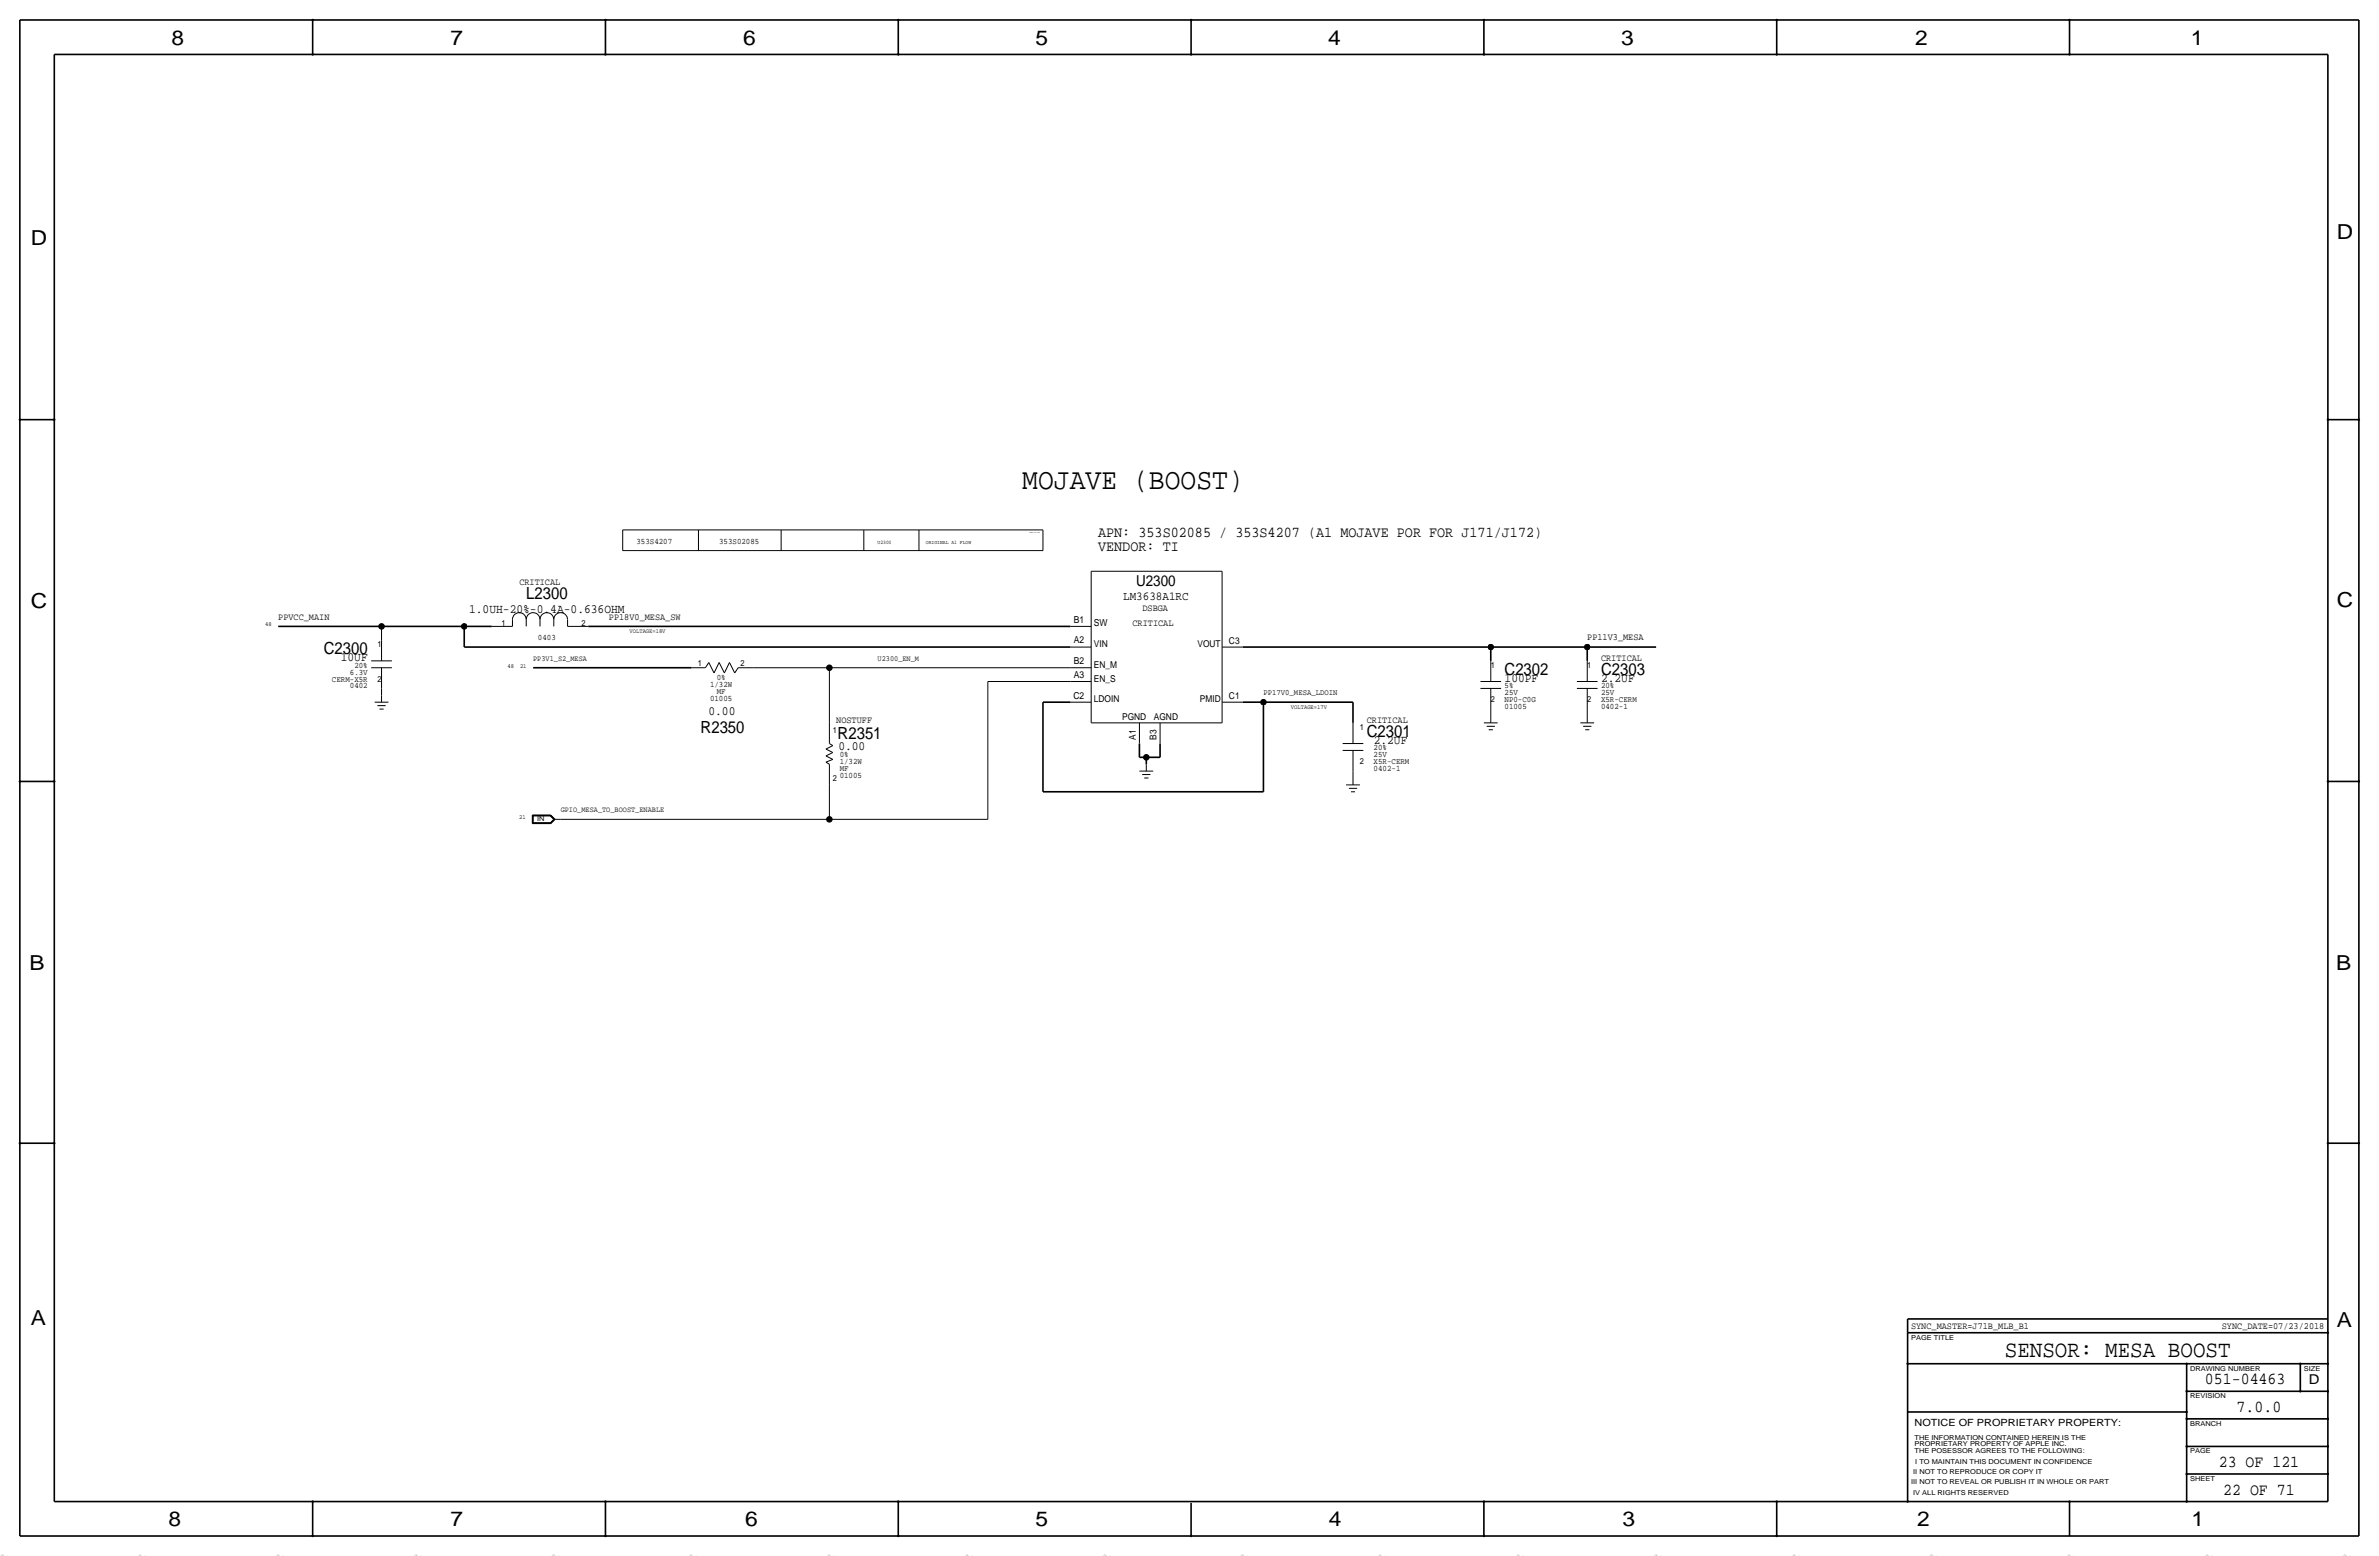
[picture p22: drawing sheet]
<svg xmlns="http://www.w3.org/2000/svg" width="877mm" height="574mm" viewBox="0 0 877 574" stroke-linecap="round" stroke-linejoin="round" font-family="sans-serif">
<defs><g id="words">
<text font-size="10.9" x="376.9" y="180.1">MOJAVE (BOOST)</text>
<text font-size="8.6" x="739.1" y="500.1">SENSOR: MESA BOOST</text>
<g font-size="7.6">
<text x="63.2" y="16.5">8</text>
<text x="166.1" y="16.5">7</text>
<text x="274" y="16.5">6</text>
<text x="381.7" y="16.5">5</text>
<text x="489.7" y="16.5">4</text>
<text x="597.6" y="16.5">3</text>
<text x="706.1" y="16.5">2</text>
<text x="807.7" y="16.5">1</text>
<text x="861.5" y="88.1">D</text>
<text x="11.4" y="90.4">D</text>
<text x="11.4" y="224.3">C</text>
<text x="861.5" y="223.8">C</text>
<text x="10.9" y="357.6">B</text>
<text x="861.3" y="357.4">B</text>
<text x="11.4" y="488.4">A</text>
<text x="861.5" y="489.2">A</text>
<text x="62.2" y="562.6">8</text>
<text x="166.1" y="562.6">7</text>
<text x="274.8" y="562.6">6</text>
<text x="381.7" y="562.6">5</text>
<text x="489.9" y="562.6">4</text>
<text x="598.1" y="562.6">3</text>
<text x="706.8" y="562.6">2</text>
<text x="807.9" y="562.6">1</text>
</g>
<g font-size="6.2">
<text x="194" y="220.7">L2300</text>
<text x="119.4" y="241">C2300</text>
<text x="554.7" y="248.7">C2302</text>
<text x="590.2" y="248.7">C2303</text>
<text x="258.3" y="270.3">R2350</text>
<text x="308.8" y="272.5">R2351</text>
<text x="503.9" y="271.5">C2301</text>
<text x="812.9" y="510.3">051-04463</text>
<text x="824.6" y="520.4">7.0.0</text>
<text x="818" y="540.8">23 OF 121</text>
<text x="819.6" y="550.9">22 OF 71</text>
</g>
<g font-size="5.6">
<text x="404.8" y="197.9">APN: 353S02085 / 353S4207 (A1 MOJAVE POR FOR J171/J172)</text>
<text x="404.8" y="202.9">VENDOR: TI</text>
<text x="418.9" y="216.2">U2300</text>
</g>
<text font-size="5" x="851.2" y="510.3">D</text>
<g font-size="4.7">
<text x="172.9" y="225.8">1.0UH-20%-0.4A-0.636OHM</text>
<text x="125.6" y="243.6">10UF</text>
<text x="554.7" y="251.2">100PF</text>
<text x="590.2" y="251.2">2.2UF</text>
<text x="261.2" y="263.7">0.00</text>
<text x="506.4" y="274.1">2.2UF</text>
<text x="309.1" y="276.4">0.00</text>
</g>
<text font-size="4.5" x="414.1" y="221">LM3638A1RC</text>
<text font-size="3.7" x="705.8" y="525.5">NOTICE OF PROPRIETARY PROPERTY:</text>
<g font-size="3.5">
<text x="191.5" y="215.6">CRITICAL</text>
<text x="421.2" y="225">DSBGA</text>
<text x="102.6" y="228.3">PPVCC_MAIN</text>
<text x="224.5" y="228.3">PP18V0_MESA_SW</text>
<text x="395.9" y="229.6">B1</text>
<text x="403.3" y="230.9">SW</text>
<text x="417.5" y="230.9">CRITICAL</text>
<text x="395.9" y="237.2">A2</text>
<text x="403.3" y="238.5">VIN</text>
<text x="441.5" y="238.5">VOUT</text>
<text x="453.1" y="237.2">C3</text>
<text x="585.2" y="236">PP11V3_MESA</text>
<text x="395.9" y="244.8">B2</text>
<text x="590.2" y="243.6">CRITICAL</text>
<text x="395.9" y="249.9">A3</text>
<text x="403.3" y="246.1">EN_M</text>
<text x="403.3" y="251.2">EN_S</text>
<text x="395.7" y="257.5">C2</text>
<text x="453.1" y="257.6">C1</text>
<text x="403.3" y="258.8">LDOIN</text>
<text x="442.3" y="258.8">PMID</text>
<text x="308.3" y="266.4">NOSTUFF</text>
<text x="413.7" y="265.4">PGND</text>
<text x="425.4" y="265.4">AGND</text>
<text x="503.9" y="266.4">CRITICAL</text>
<text x="418.8" y="272.8" transform="rotate(-90 418.8 272.8)">A1</text>
<text x="426.4" y="272.8" transform="rotate(-90 426.4 272.8)">B3</text>
<text x="704.5" y="490">SYNC_MASTER=J71B_MLB_B1</text>
<text x="819.1" y="490">SYNC_DATE=07/23/2018</text>
</g>
<g font-size="3.1">
<text x="234.6" y="200.4">353S4207</text>
<text x="265.1" y="200.4">353S02085</text>
<text x="184.9" y="230.9">1</text>
<text x="214.3" y="230.9">2</text>
<text x="139.1" y="238.5">1</text>
<text x="198.3" y="236">0403</text>
<text x="257.2" y="245.4">1</text>
<text x="273" y="245.4">2</text>
<text x="122.4" y="251.2">CERM-X5R</text>
<text x="129" y="248.7">6.3V</text>
<text x="130.6" y="246.1">20%</text>
<text x="139.1" y="251.2">2</text>
<text x="264.2" y="250.7">0%</text>
<text x="549.6" y="246.1">1</text>
<text x="585.2" y="246.1">1</text>
<text x="129" y="253.7">0402</text>
<text x="261.8" y="253.2">1/32W</text>
<text x="264.2" y="255.8">MF</text>
<text x="554.7" y="256.3">25V</text>
<text x="554.7" y="253.7">5%</text>
<text x="590.2" y="256.3">25V</text>
<text x="590.2" y="253.7">20%</text>
<text x="261.8" y="258.3">01005</text>
<text x="549.6" y="258.8">2</text>
<text x="554.7" y="258.8">NP0-C0G</text>
<text x="554.7" y="261.4">01005</text>
<text x="585.2" y="258.8">2</text>
<text x="590.2" y="261.4">0402-1</text>
<text x="590.2" y="258.8">X5R-CERM</text>
<text x="501.3" y="269">1</text>
<text x="307" y="270.3">1</text>
<text x="309.6" y="281.7">1/32W</text>
<text x="309.6" y="279.1">0%</text>
<text x="501.3" y="281.7">2</text>
<text x="506.4" y="281.7">X5R-CERM</text>
<text x="506.4" y="276.6">20%</text>
<text x="506.4" y="279.1">25V</text>
<text x="309.6" y="286.8">01005</text>
<text x="309.6" y="284.2">MF</text>
<text x="506.4" y="284.2">0402-1</text>
<text x="307" y="288">2</text>
</g>
<text font-size="3" x="465.8" y="256.3">PP17V0_MESA_LDOIN</text>
<g font-size="2.9">
<text x="196.5" y="243.6">PP3V1_S2_MESA</text>
<text x="323.5" y="243.6">U2300_EN_M</text>
<text x="206.7" y="299.5">GPIO_MESA_TO_BOOST_ENABLE</text>
</g>
<g font-size="2.8" fill="#b6b6b4">
<text x="0" y="573.5" transform="rotate(45 0 573.5)">=</text>
<text x="101.6" y="573.5" transform="rotate(45 101.6 573.5)">=</text>
<text x="152.4" y="573.5" transform="rotate(45 152.4 573.5)">=</text>
<text x="203.2" y="573.5" transform="rotate(45 203.2 573.5)">=</text>
<text x="355.6" y="573.5" transform="rotate(45 355.6 573.5)">=</text>
<text x="406.4" y="573.5" transform="rotate(45 406.4 573.5)">=</text>
<text x="457.2" y="573.5" transform="rotate(45 457.2 573.5)">=</text>
<text x="609.6" y="573.5" transform="rotate(45 609.6 573.5)">=</text>
<text x="660.4" y="573.5" transform="rotate(45 660.4 573.5)">=</text>
<text x="711.2" y="573.5" transform="rotate(45 711.2 573.5)">=</text>
<text x="863.6" y="573.5" transform="rotate(45 863.6 573.5)">=</text>
</g>
<g font-size="2.5">
<text x="198.1" y="302.8">IN</text>
<text x="704.5" y="493.8">PAGE TITLE</text>
<text x="807.4" y="505.2">DRAWING NUMBER</text>
<text x="849.3" y="505.2">SIZE</text>
<text x="807.4" y="515.4">REVISION</text>
<text x="807.4" y="525.5">BRANCH</text>
<text x="705.8" y="533.1">PROPRIETARY PROPERTY OF APPLE INC.</text>
<text x="705.8" y="530.6">THE INFORMATION CONTAINED HEREIN IS THE</text>
<text x="705.8" y="535.7">THE POSESSOR AGREES TO THE FOLLOWING:</text>
<text x="706.1" y="539.5">I TO MAINTAIN THIS DOCUMENT IN CONFIDENCE</text>
<text x="807.4" y="535.7">PAGE</text>
<text x="705.3" y="543.3">II NOT TO REPRODUCE OR COPY IT</text>
<text x="807.4" y="545.8">SHEET</text>
<text x="704.5" y="547.1">III NOT TO REVEAL OR PUBLISH IT IN WHOLE OR PART</text>
<text x="705.3" y="550.9">IV ALL RIGHTS RESERVED</text>
</g>
<g font-size="2.3">
<text x="97.7" y="230.9">48</text>
<text x="232.1" y="233.4">VOLTAGE=18V</text>
<text x="187.1" y="246.1">48</text>
<text x="191.7" y="246.1">21</text>
<text x="475.9" y="261.4">VOLTAGE=17V</text>
<text x="191.4" y="302">21</text>
</g>
<g font-size="2">
<text x="323.5" y="200.4">U2300</text>
<text x="341.3" y="200.4">ORIGINAL A1 FLOW</text>
</g>
<text font-size=".4" x="379.4" y="196.6">TABLE_ALT_ITEM</text>
</g></defs>
<g fill="none" stroke="#000" stroke-width=".6" stroke-linecap="butt">
<path d="M7.3 7.4v558.8zM7.3 7.4h862.3zM115.3 7.4v12.7zM223.2 7.4v12.7zM331.2 7.4v12.7zM439.1 7.4v12.7zM547.1 7.4v12.7zM655 7.4v12.7zM763 7.4v12.7zM869.6 7.4v558.8zM20 20.1v533.4zM20 20.1h838.2z"/>
<path d="M858.2 20.1v533.4zM7.3 154.7h12.7zM858.2 154.7h11.4zM102.6 230.9h38.1zM140.7 230.9h30.4zM171.1 230.9v7.6zM171.1 230.9h10.2zM171.1 238.5h223.6zM216.9 230.9h177.8zM458.2 238.5h91.4zM549.6 238.5h35.6zM549.6 238.5v5.1z"/>
<path d="M585.2 238.5h25.4zM585.2 238.5v5.1zM196.5 246.1h58.5zM384.5 258.8v33zM384.5 258.8h10.2zM458.2 258.8h7.6zM465.8 258.8h33zM465.8 258.8v33zM498.8 258.8v7.6zM420.1 274.1v5zM420.1 279.1h2.5zM422.6 279.1h5.1z"/>
<path d="M422.6 279.1v2.6zM427.7 274.1v5zM7.3 288h12.7zM384.5 291.8h81.3zM858.2 288h11.4zM7.3 421.4h12.7zM858.2 421.4h11.4zM703.3 486.2v5zM703.3 486.2h154.9zM703.3 491.2h154.9zM703.3 491.2v62.3zM703.3 502.7h154.9z"/>
<path d="M806.1 502.7v50.8zM806.1 512.8h52.1zM848.1 502.7v10.1zM703.3 520.4h102.8zM806.1 533.1h52.1zM806.1 523h52.1zM20 553.5h838.2zM115.3 553.5v12.7zM223.2 553.5v12.7zM331.2 553.5v12.7zM439.1 554v12.2zM547.1 553.5v12.7z"/>
<path d="M655 553.5v12.7zM763 553.5v12.7zM806.1 543.3h52.1zM7.3 566.2h862.3z"/>
</g>
<g fill="none" stroke="#000" stroke-width=".37">
<path d="M229.6 195.3v7.6zM229.6 195.3h154.9zM257.5 195.3v7.6zM288 195.3v7.6zM318.5 195.3v7.6zM338.8 195.3v7.6zM384.5 195.3v7.6zM229.6 202.9h154.9zM402.3 210.6h48.2zM402.3 210.6v55.8zM450.5 210.6v55.8zM140.7 230.9v5.1z"/>
<path d="M140.7 236v7.6zM181.3 230.9h7.6zM188.9 228.3v2.6zM188.9 228.3a2.54 2.54 0 0 1 2.6-2.5 2.54 2.54 0 0 1 2.5 2.5 2.54 2.54 0 0 1 2.5-2.5 2.54 2.54 0 0 1 2.6 2.5 2.54 2.54 0 0 1 2.5-2.5 2.54 2.54 0 0 1 2.6 2.5 2.54 2.54 0 0 1 2.5-2.5 2.54 2.54 0 0 1 2.5 2.5M194 228.3v2.6zM199.1 228.3v2.6zM204.2 228.3v2.6zM209.2 228.3v2.6zM209.2 230.9h7.7zM394.7 238.5h7.6zM394.7 230.9h7.6zM450.5 238.5h7.7z"/>
<path d="M136.9 243.6h7.6zM136.9 246.1h7.6zM138.1 258.8h5.1zM140.7 253.7v2.6zM140.7 256.3v2.5zM140.7 246.1v7.6zM255 246.1h5zM261.3 244.2l-1.3 1.9zM261.3 244.2l1.9 3.9zM265.1 244.2l-1.9 3.9zM265.1 244.2l2 3.9zM268.9 244.2l2 3.9z"/>
<path d="M268.9 244.2l-1.8 3.9zM272.1 246.1h5.7zM272.1 246.1l-1.2 2zM277.8 246.1h28zM305.8 246.1v20.3zM305.8 246.1h88.9zM364.2 251.2h30.5zM364.2 251.2v50.8zM394.7 246.1h7.6zM394.7 258.8h7.6zM394.7 251.2h7.6zM450.5 258.8h7.7z"/>
<path d="M545.8 251.2h7.6zM545.8 253.7h7.6zM549.6 243.6v7.6zM549.6 253.7v7.7zM581.4 251.2h7.6zM581.4 253.7h7.6zM585.2 243.6v7.6zM585.2 253.7v7.7zM139.1 260.1h3.1zM139.9 261.4h1.5zM304.5 278.6l2.5 1.3zM304.5 278.6l2.5-1.2z"/>
<path d="M304.5 276.1l2.5 1.3zM304.5 276.1l2.5-1.3zM305.8 266.4v7.7zM305.8 274.1l1.2 .7zM402.3 266.4h48.2zM420.1 266.4v7.7zM427.7 266.4v7.7zM495 274.1h7.6zM495 276.6h7.6zM498.8 266.4v7.7zM498.8 276.6v7.6zM547.1 266.4h5z"/>
<path d="M548.1 267.7h3zM548.8 269h1.6zM549.6 261.4v2.5zM549.6 263.9v2.5zM582.6 266.4h5.1zM583.6 267.7h3.1zM584.4 269h1.5zM585.2 261.4v2.5zM585.2 263.9v2.5zM304.5 280.9l1.3 .8zM304.5 280.9l2.5-1zM305.8 289.3v12.7z"/>
<path d="M305.8 281.7v7.6zM420.1 284.2h5zM421.1 285.5h3zM421.8 286.8h1.6zM422.6 281.7v2.5zM496.3 289.3h5zM497.3 290.6h3zM498 291.8h1.6zM498.8 284.2v2.6zM498.8 286.8v2.5zM196.2 300.4v3.2zM196.2 303.6h6.8z"/>
<path d="M196.2 300.4h6.8zM196.3 300.5h6.7zM196.3 300.5v3zM196.3 303.5h6.7zM196.4 300.6h6.5zM196.4 300.6v2.8zM196.4 303.4h6.5zM196.5 300.7h6.4zM196.5 300.7v2.6zM196.5 303.3h6.4zM202.9 300.7l1.3 1.3zM202.9 303.3l1.3-1.3z"/>
<path d="M202.9 300.6l1.4 1.4zM202.9 303.4l1.4-1.4zM203 300.5l1.5 1.5zM203 303.5l1.5-1.5zM203 300.4l1.6 1.6zM204.2 302h2.5zM204.6 302l-1.6 1.6zM206.7 302h99.1zM305.8 302h58.4z"/>
</g>
<g fill="#000" stroke="#000" stroke-width=".37">
<path d="M115.1 7.2h.4v.3h-.4zM115.1 19.9h.4v.3h-.4zM223 7.2h.4v.3h-.4zM223 19.9h.4v.3h-.4zM331 19.9h.4v.3h-.4zM331 7.2h.4v.3h-.4zM438.9 7.2h.4v.3h-.4zM438.9 19.9h.4v.3h-.4zM546.9 7.2h.4v.3h-.4zM546.9 19.9h.4v.3h-.4zM654.8 19.9h.4v.3h-.4zM654.8 7.2h.4v.3h-.4z"/>
<path d="M762.8 19.9h.4v.3h-.4zM762.8 7.2h.4v.3h-.4zM7.1 154.5h.4v.4h-.4zM19.8 154.5h.4v.4h-.4zM858 154.5h.4v.4h-.4zM869.5 154.5h.3v.4h-.3zM7.1 287.9h.4v.3h-.4zM19.8 287.9h.4v.3h-.4zM858 287.9h.4v.3h-.4zM869.5 287.9h.3v.3h-.3zM7.1 421.2h.4v.4h-.4zM19.8 421.2h.4v.4h-.4z"/>
<path d="M858 421.2h.4v.4h-.4zM869.5 421.2h.3v.4h-.3zM858 491.1h.4v.3h-.4zM703.1 502.5h.4v.3h-.4zM806 502.5h.3v.3h-.3zM806 512.7h.3v.3h-.3zM847.9 512.7h.3v.3h-.3zM847.9 502.5h.3v.3h-.3zM858 502.5h.4v.3h-.4zM858 512.7h.4v.3h-.4zM806 520.3h.3v.3h-.3zM806 522.8h.3v.4h-.3z"/>
<path d="M806 533h.3v.3h-.3zM858 522.8h.4v.4h-.4zM858 533h.4v.3h-.4zM115.1 553.3h.4v.3h-.4zM223 553.3h.4v.3h-.4zM331 553.3h.4v.3h-.4zM546.9 553.3h.4v.3h-.4zM654.8 553.3h.4v.3h-.4zM703.1 553.3h.4v.3h-.4zM762.8 553.3h.4v.3h-.4zM806 543.1h.3v.4h-.3zM806 553.3h.3v.3h-.3z"/>
<path d="M858 543.1h.4v.4h-.4zM115.1 566h.4v.3h-.4zM223 566h.4v.3h-.4zM331 566h.4v.3h-.4zM438.9 566h.4v.3h-.4zM546.9 566h.4v.3h-.4zM654.8 566h.4v.3h-.4z"/>
<circle cx="140.7" cy="230.9" r="1.02"/>
<circle cx="171.1" cy="230.9" r="1.02"/>
<circle cx="549.6" cy="238.5" r="1.02"/>
<circle cx="585.2" cy="238.5" r="1.02"/>
<circle cx="305.8" cy="246.1" r="1.02"/>
<circle cx="465.8" cy="258.8" r="1.02"/>
<circle cx="422.6" cy="279.1" r="1.02"/>
<circle cx="305.8" cy="302" r="1.02"/>
</g>
<use href="#words"/>
</svg>
